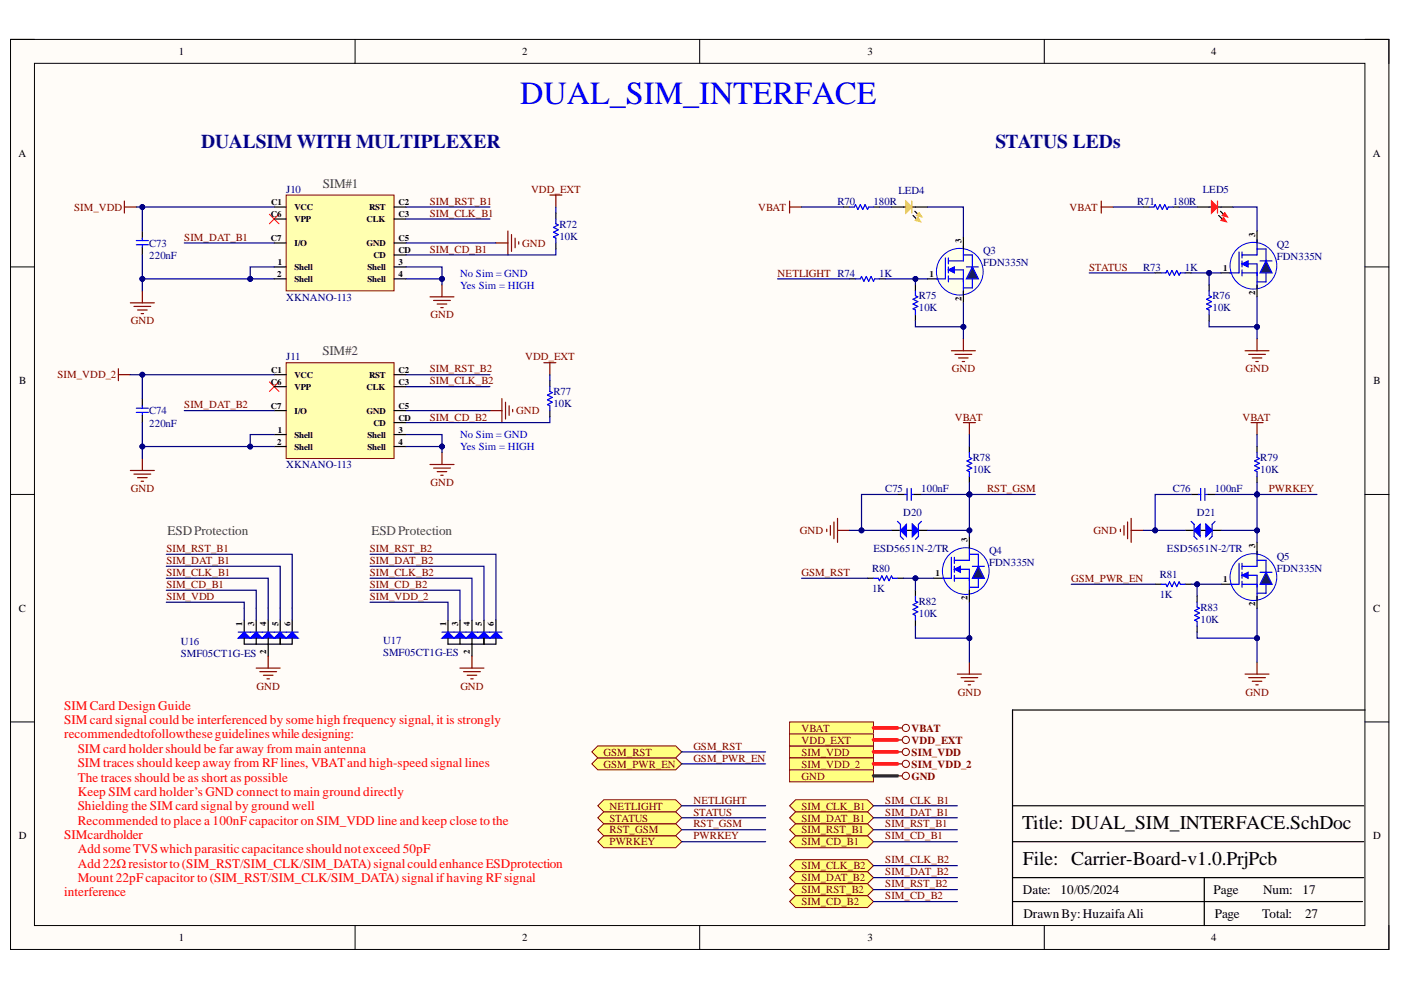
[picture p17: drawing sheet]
<svg xmlns="http://www.w3.org/2000/svg" width="297mm" height="210mm" viewBox="0 0 297 210" stroke-linecap="round" stroke-linejoin="round" font-family="sans-serif">
<defs><g id="words">
<text font-size="6.8" fill="#00f" x="110.3" y="22.1">DUAL_SIM_INTERFACE</text>
<g font-size="4.1" fill="#0b0b8e">
<text x="42.6" y="31.4">DUALSIM WITH MULTIPLEXER</text>
<text x="211" y="31.4">STATUS LEDs</text>
</g>
<g font-size="4.1">
<text x="216.7" y="175.8">Title: DUAL_SIM_INTERFACE.SchDoc</text>
<text x="216.9" y="183.4">File: Carrier-Board-v1.0.PrjPcb</text>
</g>
<g font-size="2.8" fill="#434343">
<text x="68.4" y="39.8">SIM#1</text>
<text x="68.3" y="75.3">SIM#2</text>
<text x="35.5" y="113.4">ESDProtection</text>
<text x="78.8" y="113.4">ESDProtection</text>
</g>
<g font-size="2.8" fill="#f00">
<text x="13.6" y="150.4">SIM Card Design Guide</text>
<text x="13.6" y="153.5">SIM card signal could be interferenced by some high frequency signal, it is strongly</text>
<text x="13.6" y="156.5">recommendedtofollowtheseguidelineswhiledesigning:</text>
<text x="16.5" y="159.6">SIM card holder should be far away from main antenna</text>
<text x="16.5" y="162.7">SIM traces should keep away from RF lines, VBATand high-speed signal lines</text>
<text x="16.5" y="165.7">The traces should be as short as possible</text>
<text x="16.5" y="168.8">Keep SIM card holder’s GND connect to main ground directly</text>
<text x="16.5" y="171.8">Shielding the SIM card signal by ground well</text>
<text x="13.6" y="177.9">SIMcardholder</text>
<text x="16.5" y="174.9">Recommended to place a 100nF capacitor on SIM_VDD line and keep close to the</text>
<text x="16.5" y="180.9">AddsomeTVSwhichparasiticcapacitanceshouldnotexceed50pF</text>
<text x="16.5" y="184">Add22Ωresistorto(SIM_RST/SIM_CLK/SIM_DATA) signalcouldenhanceESDprotection</text>
<text x="13.6" y="190.1">interference</text>
<text x="16.5" y="187">Mount 22pF capacitor to (SIM_RST/SIM_CLK/SIM_DATA) signal ifhaving RF signal</text>
</g>
<g font-size="2.8">
<text x="216.9" y="189.6">Date:</text>
<text x="224.8" y="189.6">10/05/2024</text>
<text x="257.3" y="189.6">Page</text>
<text x="267.8" y="189.6">Num:</text>
<text x="276.2" y="189.6">17</text>
<text x="217" y="194.6">DrawnBy:HuzaifaAli</text>
<text x="257.6" y="194.6">Page</text>
<text x="267.6" y="194.6">Total:</text>
<text x="276.7" y="194.6">27</text>
</g>
<g font-size="2.3">
<text x="37.9" y="11.7">1</text>
<text x="110.7" y="11.7">2</text>
<text x="183.9" y="11.7">3</text>
<text x="256.8" y="11.7">4</text>
<text x="3.9" y="33.3">A</text>
<text x="291.1" y="33.3">A</text>
<text x="4.1" y="81.5">B</text>
<text x="291.2" y="81.5">B</text>
<text x="4" y="129.7">C</text>
<text x="291.2" y="129.7">C</text>
<text x="4" y="178">D</text>
<text x="291.2" y="178">D</text>
<text x="37.9" y="199.5">1</text>
<text x="110.7" y="199.5">2</text>
<text x="183.9" y="199.5">3</text>
<text x="256.8" y="199.5">4</text>
</g>
<g font-size="2.3" fill="#000080">
<text x="60.6" y="40.9">J10</text>
<text x="190.5" y="41.2">LED4</text>
<text x="255" y="40.9">LED5</text>
<text x="177.6" y="43.4">R70</text>
<text x="185.2" y="43.4">180R</text>
<text x="241.1" y="43.4">R71</text>
<text x="248.7" y="43.4">180R</text>
<text x="31.6" y="52.3">C73</text>
<text x="118.6" y="48.3">R72</text>
<text x="118.6" y="50.8">10K</text>
<text x="208.4" y="53.9">Q3</text>
<text x="270.7" y="52.7">Q2</text>
<text x="31.6" y="54.8">220nF</text>
<text x="186.4" y="58.7">1K</text>
<text x="208.4" y="56.5">FDN335N</text>
<text x="242.3" y="57.4">R73</text>
<text x="251.2" y="57.4">1K</text>
<text x="270.7" y="55.2">FDN335N</text>
<text x="60.6" y="63.7">XKNANO-113</text>
<text x="194.8" y="63.5">R75</text>
<text x="257.1" y="63.5">R76</text>
<text x="194.8" y="66">10K</text>
<text x="257.1" y="66">10K</text>
<text x="60.6" y="76.4">J11</text>
<text x="117.3" y="83.8">R77</text>
<text x="31.6" y="87.8">C74</text>
<text x="117.3" y="86.3">10K</text>
<text x="31.6" y="90.4">220nF</text>
<text x="60.6" y="99.3">XKNANO-113</text>
<text x="206.2" y="97.8">R78</text>
<text x="206.2" y="100.3">10K</text>
<text x="267.2" y="97.8">R79</text>
<text x="267.2" y="100.3">10K</text>
<text x="187.7" y="104.4">C75</text>
<text x="195.3" y="104.4">100nF</text>
<text x="248.7" y="104.4">C76</text>
<text x="257.6" y="104.4">100nF</text>
<text x="191.5" y="109.4">D20</text>
<text x="253.8" y="109.4">D21</text>
<text x="185.2" y="117.1">ESD5651N-2/TR</text>
<text x="209.7" y="117.4">Q4</text>
<text x="247.4" y="117.1">ESD5651N-2/TR</text>
<text x="270.7" y="118.7">Q5</text>
<text x="184.9" y="121.4">R80</text>
<text x="184.9" y="125.4">1K</text>
<text x="209.7" y="120">FDN335N</text>
<text x="245.9" y="122.6">R81</text>
<text x="270.7" y="121.3">FDN335N</text>
<text x="194.8" y="128.2">R82</text>
<text x="194.8" y="130.7">10K</text>
<text x="245.9" y="126.7">1K</text>
<text x="254.5" y="129.5">R83</text>
<text x="38.3" y="136.8">U16</text>
<text x="81.2" y="136.6">U17</text>
<text x="254.5" y="132">10K</text>
<text x="38.3" y="139.4">SMF05CT1G-ES</text>
<text x="81.2" y="139.1">SMF05CT1G-ES</text>
</g>
<g font-size="2.3" fill="#800000">
<text x="112.6" y="40.9">VDD_EXT</text>
<text x="15.7" y="44.7">SIM_VDD</text>
<text x="91.1" y="43.4">SIM_RST_B1</text>
<text x="91.1" y="46">SIM_CLK_B1</text>
<text x="160.7" y="44.7">VBAT</text>
<text x="226.8" y="44.7">VBAT</text>
<text x="39.1" y="51">SIM_DAT_B1</text>
<text x="91.1" y="53.6">SIM_CD_B1</text>
<text x="110.7" y="52.3">GND</text>
<text x="164.9" y="58.7">NETLIGHT R74</text>
<text x="230.9" y="57.4">STATUS</text>
<text x="27.7" y="68.8">GND</text>
<text x="91.3" y="67.5">GND</text>
<text x="111.3" y="76.4">VDD_EXT</text>
<text x="12.2" y="80.2">SIM_VDD_2</text>
<text x="91.1" y="78.9">SIM_RST_B2</text>
<text x="91.1" y="81.5">SIM_CLK_B2</text>
<text x="201.8" y="78.9">GND</text>
<text x="264.1" y="78.9">GND</text>
<text x="39.1" y="86.5">SIM_DAT_B2</text>
<text x="91.1" y="89.2">SIM_CD_B2</text>
<text x="109.5" y="87.8">GND</text>
<text x="202.4" y="89.2">VBAT</text>
<text x="263.4" y="89.2">VBAT</text>
<text x="27.7" y="104.4">GND</text>
<text x="91.3" y="103.1">GND</text>
<text x="209.3" y="104.4">RST_GSM</text>
<text x="269" y="104.4">PWRKEY</text>
<text x="169.6" y="113.2">GND</text>
<text x="231.9" y="113.2">GND</text>
<text x="35.3" y="119.6">SIM_DAT_B1</text>
<text x="35.3" y="117.1">SIM_RST_B1</text>
<text x="78.4" y="117.1">SIM_RST_B2</text>
<text x="78.4" y="119.6">SIM_DAT_B2</text>
<text x="35.3" y="124.7">SIM_CD_B1</text>
<text x="35.3" y="122.1">SIM_CLK_B1</text>
<text x="78.4" y="122.1">SIM_CLK_B2</text>
<text x="78.4" y="124.7">SIM_CD_B2</text>
<text x="169.9" y="122.1">GSM_RST</text>
<text x="227.1" y="123.4">GSM_PWR_EN</text>
<text x="35.3" y="127.2">SIM_VDD</text>
<text x="78.4" y="127.2">SIM_VDD_2</text>
<text x="54.4" y="146.2">GND</text>
<text x="97.6" y="146.2">GND</text>
<text x="203.1" y="147.5">GND</text>
<text x="264.1" y="147.5">GND</text>
<text x="169.9" y="155.2">VBAT</text>
<text x="193.3" y="155.2">VBAT</text>
<text x="128" y="160.2">GSM_RST</text>
<text x="147" y="161.5">GSM_PWR_EN</text>
<text x="147" y="159">GSM_RST</text>
<text x="169.9" y="160.2">SIM_VDD</text>
<text x="169.9" y="157.7">VDD_EXT</text>
<text x="193.3" y="160.2">SIM_VDD</text>
<text x="193.3" y="157.7">VDD_EXT</text>
<text x="128" y="162.8">GSM_PWR_EN</text>
<text x="169.9" y="162.8">SIM_VDD_2</text>
<text x="169.9" y="165.3">GND</text>
<text x="193.3" y="162.8">SIM_VDD_2</text>
<text x="193.3" y="165.3">GND</text>
<text x="129.3" y="171.6">NETLIGHT</text>
<text x="147" y="172.9">STATUS</text>
<text x="147" y="170.4">NETLIGHT</text>
<text x="169.9" y="171.6">SIM_CLK_B1</text>
<text x="187.7" y="172.9">SIM_DAT_B1</text>
<text x="187.7" y="170.4">SIM_CLK_B1</text>
<text x="129.3" y="179.3">PWRKEY</text>
<text x="129.3" y="176.7">RST_GSM</text>
<text x="129.3" y="174.2">STATUS</text>
<text x="147" y="178">PWRKEY</text>
<text x="147" y="175.4">RST_GSM</text>
<text x="169.9" y="179.3">SIM_CD_B1</text>
<text x="169.9" y="176.7">SIM_RST_B1</text>
<text x="169.9" y="174.2">SIM_DAT_B1</text>
<text x="187.7" y="178">SIM_CD_B1</text>
<text x="187.7" y="175.4">SIM_RST_B1</text>
<text x="169.9" y="184.3">SIM_CLK_B2</text>
<text x="187.7" y="183.1">SIM_CLK_B2</text>
<text x="187.7" y="185.6">SIM_DAT_B2</text>
<text x="169.9" y="191.9">SIM_CD_B2</text>
<text x="169.9" y="189.4">SIM_RST_B2</text>
<text x="169.9" y="186.9">SIM_DAT_B2</text>
<text x="187.7" y="188.1">SIM_RST_B2</text>
<text x="187.7" y="190.7">SIM_CD_B2</text>
</g>
<g font-size="2.3" fill="#00f">
<text x="97.5" y="58.7">No Sim = GND</text>
<text x="97.5" y="61.2">Yes Sim = HIGH</text>
<text x="97.5" y="93">No Sim = GND</text>
<text x="97.5" y="95.5">Yes Sim = HIGH</text>
</g>
<g font-size="1.9">
<text x="57.4" y="46.1">C6</text>
<text x="57.5" y="43.5">C1</text>
<text x="62.4" y="44.5">VCC</text>
<text x="62.4" y="47.1">VPP</text>
<text x="77.7" y="47.1">CLK</text>
<text x="78.2" y="44.5">RST</text>
<text x="84.5" y="43.5">C2</text>
<text x="84.5" y="46.1">C3</text>
<text x="57.4" y="51.1">C7</text>
<text x="62.4" y="52.1">I/O</text>
<text x="77.7" y="52.1">GND</text>
<text x="84.5" y="51.1">C5</text>
<text x="84.5" y="53.7">CD</text>
<text x="203.9" y="51.5" transform="rotate(-90 203.9 51.5)">3</text>
<text x="266.1" y="50.2" transform="rotate(-90 266.1 50.2)">3</text>
<text x="58.8" y="58.7">2</text>
<text x="58.9" y="56.2">1</text>
<text x="62.4" y="57.2">Shell</text>
<text x="62.4" y="59.8">Shell</text>
<text x="77.9" y="57.2">Shell</text>
<text x="77.9" y="59.8">Shell</text>
<text x="79.2" y="54.7">CD</text>
<text x="84.5" y="56.2">3</text>
<text x="84.5" y="58.7">4</text>
<text x="197.1" y="58.7">1</text>
<text x="259.3" y="57.5">1</text>
<text x="203.9" y="63.7" transform="rotate(-90 203.9 63.7)">2</text>
<text x="266.1" y="62.5" transform="rotate(-90 266.1 62.5)">2</text>
<text x="57.4" y="81.6">C6</text>
<text x="57.5" y="79.1">C1</text>
<text x="62.4" y="80.1">VCC</text>
<text x="62.4" y="82.7">VPP</text>
<text x="77.7" y="82.7">CLK</text>
<text x="78.2" y="80.1">RST</text>
<text x="84.5" y="79.1">C2</text>
<text x="84.5" y="81.6">C3</text>
<text x="57.4" y="86.7">C7</text>
<text x="62.4" y="87.7">I/O</text>
<text x="77.7" y="87.7">GND</text>
<text x="84.5" y="86.7">C5</text>
<text x="84.5" y="89.2">CD</text>
<text x="58.8" y="94.3">2</text>
<text x="58.9" y="91.8">1</text>
<text x="62.4" y="92.8">Shell</text>
<text x="62.4" y="95.3">Shell</text>
<text x="77.9" y="92.8">Shell</text>
<text x="77.9" y="95.3">Shell</text>
<text x="79.2" y="90.3">CD</text>
<text x="84.5" y="91.8">3</text>
<text x="84.5" y="94.3">4</text>
<text x="205.1" y="115" transform="rotate(-90 205.1 115)">3</text>
<text x="266.1" y="116.3" transform="rotate(-90 266.1 116.3)">3</text>
<text x="198.4" y="122.2">1</text>
<text x="259.3" y="123.5">1</text>
<text x="205.1" y="127.3" transform="rotate(-90 205.1 127.3)">2</text>
<text x="266.1" y="128.5" transform="rotate(-90 266.1 128.5)">2</text>
<text x="51.3" y="132.8" transform="rotate(-90 51.3 132.8)">1</text>
<text x="53.9" y="132.8" transform="rotate(-90 53.9 132.8)">3</text>
<text x="56.4" y="132.8" transform="rotate(-90 56.4 132.8)">4</text>
<text x="59" y="132.8" transform="rotate(-90 59 132.8)">5</text>
<text x="61.6" y="132.8" transform="rotate(-90 61.6 132.8)">6</text>
<text x="94.6" y="132.8" transform="rotate(-90 94.6 132.8)">1</text>
<text x="97.1" y="132.8" transform="rotate(-90 97.1 132.8)">3</text>
<text x="99.6" y="132.8" transform="rotate(-90 99.6 132.8)">4</text>
<text x="102.2" y="132.8" transform="rotate(-90 102.2 132.8)">5</text>
<text x="104.7" y="132.8" transform="rotate(-90 104.7 132.8)">6</text>
<text x="56.4" y="138.7" transform="rotate(-90 56.4 138.7)">2</text>
<text x="99.6" y="138.7" transform="rotate(-90 99.6 138.7)">2</text>
</g>
</g></defs>
<path d="M2.2 8.4h292.3v192.9h-292.3z" fill-rule="evenodd" fill="#fffcf8"/>
<path d="M2.2 8.4h292.3v192.9h-292.3z" fill="none" stroke="#000" stroke-width=".21"/>
<path d="M7.3 13.4h282.1v182.8h-282.1z" fill-rule="evenodd" fill="#fffcf8"/>
<g fill="none" stroke="#000" stroke-width=".21">
<path d="M2.2 8.4h5.1M7.3 13.4h282.1v182.8h-282.1zM75.3 8.4v5M148.3 8.4v5M221.4 8.4v5M289.4 8.4h5.1v5M2.2 56.6h5.1M289.4 56.6h5.1M2.2 104.8h5.1M289.4 104.8h5.1M2.2 153.1h5.1M289.4 153.1h5.1"/>
<path d="M75.3 196.2v5.1M148.3 196.2v5.1M221.4 196.2v5.1M294.5 196.2v5.1"/>
</g>
<path d="M258.8 44.8l.6 .6M289.4 150.5h-74.7v45.7M214.7 178.5h74.4M214.7 170.8h74.4M214.7 191.2h74.2M214.7 186.1h74.4M255.3 186.1v10.1" fill="none" stroke="#000" stroke-width=".25"/>
<g fill="none" stroke="#800000" stroke-width=".25">
<path d="M167.4 43.9h2.5M167.4 42.6v2.6M233.5 42.6v2.6M233.5 43.9h2.5M201.7 74.4h5.1M202.5 75.1h3.5M203.2 75.9h2.1M204 76.7h.5M204.3 71.8v2.6M264 74.4h5.1M264.7 75.1h3.6M265.5 75.9h2"/>
<path d="M266.3 76.7h.5M266.5 71.8v2.6M203 142.9h5.1M203.8 143.7h3.5M204.5 144.4h2M205.3 145.2h.5M205.5 140.4v2.5M264 142.9h5.1M264.7 143.7h3.6M265.5 144.4h2M266.3 145.2h.5M266.5 140.4v2.5"/>
</g>
<path d="M259.7 45.1l.6 .9-1.2-.3z" fill-rule="evenodd" fill="#c00"/>
<path d="M259.7 45.1l.6 .9-1.2-.3z" fill="none" stroke="#c00" stroke-width=".21"/>
<path d="M258.4 45.7l.7 .7" fill="none" stroke="#000" stroke-width=".25"/>
<path d="M259.4 46.1l.6 .9-1.1-.3z" fill-rule="evenodd" fill="#c00"/>
<path d="M259.4 46.1l.6 .9-1.1-.3z" fill="none" stroke="#c00" stroke-width=".21"/>
<path d="M253.8 43.9h3.1M258.1 43.9h3.3" fill="none" stroke="#000" stroke-width=".25"/>
<path d="M258.1 42.6v2.6" fill="none" stroke="#c00" stroke-width=".25"/>
<path d="M256.9 42.6l1.2 1.3-1.2 1.3z" fill="#c00"/>
<path d="M256.9 42.6l1.2 1.3-1.2 1.3z" fill="none" stroke="#c00" stroke-width=".25"/>
<path d="M194 44.8l.6 .6" fill="none" stroke="#000" stroke-width=".25"/>
<path d="M194.3 45.7l.6-.6-.3 .3 .3-.3 .6 .9z" fill-rule="evenodd" fill="#f1c232"/>
<path d="M194.3 45.7l.6-.6-.3 .3 .3-.3 .6 .9z" fill="none" stroke="#f1c232" stroke-width=".21"/>
<path d="M193.6 45.7l.7 .7" fill="none" stroke="#000" stroke-width=".25"/>
<path d="M194 46.7l.6-.6-.3 .3 .3-.3 .6 .9z" fill-rule="evenodd" fill="#f1c232"/>
<path d="M194 46.7l.6-.6-.3 .3 .3-.3 .6 .9z" fill="none" stroke="#f1c232" stroke-width=".21"/>
<path d="M189 43.9h3.1M193.3 43.9h3.3" fill="none" stroke="#000" stroke-width=".25"/>
<path d="M193.3 42.6v2.6" fill="none" stroke="#f1c232" stroke-width=".25"/>
<path d="M192.1 42.6l1.2 1.3-1.2 1.3z" fill="#f1c232"/>
<path d="M192.1 42.6l1.2 1.3-1.2 1.3z" fill="none" stroke="#f1c232" stroke-width=".25"/>
<g fill="none" stroke="#000" stroke-width=".25">
<path d="M178.8 43.9h1.3M180.1 59.1h1.3M185.2 43.9h1.3M186.5 59.1h1.2M242.4 43.9h1.2M244.9 57.9h1.3M248.7 43.9h1.3M251.3 57.9h1.2M194.1 60.4v1.3M194.1 66.7v1.3M256.4 60.4v1.3M256.4 66.7v1.3"/>
<path d="M183.9 122.6h1.3M190.3 122.6h1.3M244.9 123.9h1.3M251.3 123.9h1.2"/>
</g>
<path d="M180.1 43.9h1l.3-.5 .5 1 .5-1 .5 1 .5-1 .5 1 .3-.5h1M181.4 59.1h1l.3-.5 .5 1 .5-1 .5 1 .5-1 .5 1 .2-.5h1.1M243.6 43.9h1.1l.2-.5 .5 1 .5-1 .5 1 .5-1 .6 1 .2-.5h1M246.2 57.9h1l.3-.5 .5 1 .5-1 .5 1 .5-1 .5 1 .3-.5h1M194.1 61.7v1l.5 .2-1 .5 1 .6-1 .5 1 .5-1 .5 .5 .2v1M256.4 61.7v1l.5 .2-1.1 .5 1.1 .6-1.1 .5 1.1 .5-1.1 .5 .6 .2v1M185.2 122.6h1l.3 .5 .5-1 .5 1 .5-1 .5 1 .5-1 .3 .5h1M246.2 123.9h1l.3 .5 .5-1 .5 1 .5-1 .5 1 .5-1 .3 .5h1" fill="none" stroke="#00f" stroke-width=".25"/>
<g fill="none" stroke="#800000" stroke-width=".25">
<path d="M26.4 42.6v2.6M26.4 43.9h2.5M105.1 51.5h2.6M107.7 49v5.1M108.4 49.7v3.6M109.2 50.5v2M110 51.3v.5M116.6 41.4h2.5M117.9 41.4v2.5M25.1 78.2v2.5M25.1 79.4h2.5M27.6 64.2h5.1"/>
<path d="M28.4 65h3.6M29.2 65.7h2M29.9 66.5h.5M30.2 61.7v2.5M91.2 62.9h5.1M91.9 63.7h3.6M92.7 64.5h2M93.5 65.2h.5M93.7 60.4v2.5M115.3 76.9h2.6M116.6 76.9v2.5M27.6 99.8h5.1"/>
<path d="M30.2 97.2v2.6M91.2 98.5h5.1M91.9 99.2h3.6M93.7 95.9v2.6M103.9 87.1h2.5M106.4 84.5v5.1M107.2 85.3v3.5M107.9 86v2.1M108.7 86.8v.5M204.3 89.6h2.5M205.5 89.6v2.5M265.2 89.6h2.6"/>
<path d="M266.5 89.6v2.5M28.4 100.5h3.6M29.2 101.3h2M29.9 102h.5M92.7 100h2M93.5 100.8h.5M56.9 139.1v2.5M100.1 139.1v2.5M54.3 141.6h5.1M55.1 142.4h3.5M55.8 143.2h2.1M56.6 143.9h.5"/>
<path d="M97.5 141.6h5.1M98.3 142.4h3.5M99 143.2h2.1M99.8 143.9h.5"/>
</g>
<path d="M57.1 45.4l2 2M59.1 45.4l-2 2M57.1 81l2 2M59.1 81l-2 2" fill="none" stroke="#f00" stroke-width=".21"/>
<path d="M60.7 41.4h22.8v20.3h-22.8z" fill-rule="evenodd" fill="#ffffb0"/>
<path d="M60.7 41.4h22.8v20.3h-22.8z" fill="none" stroke="#800000" stroke-width=".21"/>
<path d="M58.1 43.9h2.6M58.1 46.4h2.6M58.1 51.5h2.6M58.1 56.6h2.6M58.1 59.1h2.6M83.5 43.9h2.6M83.5 46.4h2.6M83.5 51.5h2.6M83.5 56.6h2.6M83.5 59.1h2.6M83.5 54.1h2.6" fill="none" stroke="#000" stroke-width=".25"/>
<path d="M60.7 76.9h22.8v20.3h-22.8z" fill-rule="evenodd" fill="#ffffb0"/>
<path d="M60.7 76.9h22.8v20.3h-22.8z" fill="none" stroke="#800000" stroke-width=".21"/>
<g fill="none" stroke="#000" stroke-width=".25">
<path d="M30.2 49v1.6M30.2 52.5v1.6M117.9 45.2v1.2M117.9 51.5v1.3M58.1 79.4h2.6M83.5 79.4h2.6M30.2 84.5v1.7M30.2 88.1v1.5M58.1 82h2.6M58.1 87.1h2.6M58.1 92.1h2.6M58.1 94.7h2.6"/>
<path d="M83.5 82h2.6M83.5 87.1h2.6M83.5 92.1h2.6M83.5 94.7h2.6M83.5 89.6h2.6M116.6 80.7v1.3M116.6 87.1v1.2M51.8 131.5v2.5M56.9 136.6v2.5"/>
</g>
<path d="M28.9 51h2.6M28.9 51.9h2.6M30.2 50.5v.5M30.2 52v.5M117.9 46.4v1l.5 .3-1.1 .5 1.1 .5-1.1 .5 1.1 .5-1.1 .5 .6 .3v1M28.9 86.6h2.6M28.9 87.4h2.6M30.2 86v.6M30.2 87.6v.5M116.6 82v1l.5 .3-1 .5 1 .5-1 .5 1 .5-1 .5 .5 .2v1.1" fill="none" stroke="#00f" stroke-width=".25"/>
<path d="M51.8 134l1.2 1.3h-2.5z" fill="#00f"/>
<path d="M50.5 134h2.5M51.8 134l1.2 1.3h-2.5z" fill="none" stroke="#00f" stroke-width=".25"/>
<path d="M54.3 131.5v2.5" fill="none" stroke="#000" stroke-width=".25"/>
<path d="M53 135.3l1.3-1.3 1.3 1.3z" fill="#00f"/>
<path d="M53 135.3l1.3-1.3 1.3 1.3zM53 134h2.6" fill="none" stroke="#00f" stroke-width=".25"/>
<path d="M56.9 131.5v2.5" fill="none" stroke="#000" stroke-width=".25"/>
<path d="M56.9 134l1.2 1.3h-2.5z" fill="#00f"/>
<path d="M55.6 134h2.5M56.9 134l1.2 1.3h-2.5z" fill="none" stroke="#00f" stroke-width=".25"/>
<path d="M59.4 131.5v2.5" fill="none" stroke="#000" stroke-width=".25"/>
<path d="M59.4 134l1.3 1.3h-2.6z" fill="#00f"/>
<path d="M58.1 134h2.6M59.4 134l1.3 1.3h-2.6z" fill="none" stroke="#00f" stroke-width=".25"/>
<path d="M61.9 131.5v2.5" fill="none" stroke="#000" stroke-width=".25"/>
<path d="M60.7 135.3l1.2-1.3 1.3 1.3z" fill="#00f"/>
<path d="M60.7 135.3l1.2-1.3 1.3 1.3zM60.7 134h2.5" fill="none" stroke="#00f" stroke-width=".25"/>
<path d="M51.8 135.3v1.3h10.1v-1.3M54.3 135.3v1.3M56.9 135.3v1.3M59.4 135.3v1.3M95 131.5v2.5M100.1 136.6v2.5" fill="none" stroke="#000" stroke-width=".25"/>
<path d="M93.7 135.3l1.3-1.3 1.3 1.3z" fill="#00f"/>
<path d="M93.7 135.3l1.3-1.3 1.3 1.3zM93.7 134h2.6" fill="none" stroke="#00f" stroke-width=".25"/>
<path d="M97.5 131.5v2.5" fill="none" stroke="#000" stroke-width=".25"/>
<path d="M97.5 134l1.3 1.3h-2.5z" fill="#00f"/>
<path d="M96.3 134h2.5M97.5 134l1.3 1.3h-2.5z" fill="none" stroke="#00f" stroke-width=".25"/>
<path d="M100.1 131.5v2.5" fill="none" stroke="#000" stroke-width=".25"/>
<path d="M100.1 134l1.2 1.3h-2.5z" fill="#00f"/>
<path d="M98.8 134h2.5M100.1 134l1.2 1.3h-2.5z" fill="none" stroke="#00f" stroke-width=".25"/>
<path d="M102.6 131.5v2.5" fill="none" stroke="#000" stroke-width=".25"/>
<path d="M101.3 135.3l1.3-1.3 1.3 1.3z" fill="#00f"/>
<path d="M101.3 135.3l1.3-1.3 1.3 1.3zM101.3 134h2.6" fill="none" stroke="#00f" stroke-width=".25"/>
<path d="M105.1 131.5v2.5" fill="none" stroke="#000" stroke-width=".25"/>
<path d="M105.1 134l1.3 1.3h-2.5z" fill="#00f"/>
<path d="M103.9 134h2.5M105.1 134l1.3 1.3h-2.5z" fill="none" stroke="#00f" stroke-width=".25"/>
<path d="M196.6 59.1h2.6M95 135.3v1.3h10.1v-1.3M97.5 135.3v1.3M100.1 135.3v1.3M102.6 135.3v1.3" fill="none" stroke="#000" stroke-width=".25"/>
<circle cx="203.5" cy="57.6" r="5" fill="#ffffe8"/>
<circle cx="203.5" cy="57.6" r="5" fill="none" stroke="#00f" stroke-width=".21"/>
<path d="M200.4 54.7v4.4h-1.9M201.1 59.1h3.2M201.1 54.7v1.3M201.1 56.6v1.3M201.1 58.5v1.3M201.1 57.2h3.2v5.1M204.3 52.2v3.1h-3.2" fill="none" stroke="#00f" stroke-width=".25"/>
<path d="M201.1 57.2l1.2-.6v1.3z" fill="#00f"/>
<path d="M201.1 57.2l1.2-.6v1.3zM204.3 54.1h1.9v6.9h-1.9M204.9 56.6h2.5" fill="none" stroke="#00f" stroke-width=".25"/>
<path d="M204.3 50.2v2.6M204.3 61.7v2.5" fill="none" stroke="#000" stroke-width=".25"/>
<path d="M206.2 56.6l1.2 2.5h-2.5z" fill="#073763"/>
<path d="M206.2 56.6l1.2 2.5h-2.5z" fill="none" stroke="#00f" stroke-width=".25"/>
<path d="M258.9 57.9h2.5" fill="none" stroke="#000" stroke-width=".25"/>
<circle cx="265.8" cy="56.3" r="5" fill="#ffffe8"/>
<circle cx="265.8" cy="56.3" r="5" fill="none" stroke="#00f" stroke-width=".21"/>
<path d="M262.7 53.4v4.5h-1.9M263.3 57.9h3.2M263.3 53.4v1.3M263.3 55.3v1.3M263.3 57.2v1.3M263.3 56h3.2v5M266.5 50.9v3.2h-3.2" fill="none" stroke="#00f" stroke-width=".25"/>
<path d="M263.3 56l1.3-.7v1.3z" fill="#00f"/>
<path d="M263.3 56l1.3-.7v1.3zM266.5 52.8h1.9v7h-1.9M267.2 55.3h2.5" fill="none" stroke="#00f" stroke-width=".25"/>
<path d="M266.5 49v2.5M266.5 60.4v2.5" fill="none" stroke="#000" stroke-width=".25"/>
<path d="M268.4 55.3l1.3 2.6h-2.5z" fill="#073763"/>
<path d="M268.4 55.3l1.3 2.6h-2.5z" fill="none" stroke="#00f" stroke-width=".25"/>
<path d="M258.9 123.9h2.5" fill="none" stroke="#000" stroke-width=".25"/>
<circle cx="265.8" cy="122.4" r="5" fill="#ffffe8"/>
<circle cx="265.8" cy="122.4" r="5" fill="none" stroke="#00f" stroke-width=".21"/>
<path d="M262.7 119.4v4.5h-1.9M263.3 119.4v1.3M266.5 116.9v3.2h-3.2M263.3 123.9h3.2M263.3 121.3v1.3M263.3 123.2v1.3M263.3 122h3.2v5.1" fill="none" stroke="#00f" stroke-width=".25"/>
<path d="M263.3 122l1.3-.7v1.3z" fill="#00f"/>
<path d="M266.5 118.8h1.9v7h-1.9M263.3 122l1.3-.7v1.3zM267.2 121.3h2.5" fill="none" stroke="#00f" stroke-width=".25"/>
<path d="M266.5 115v2.5M266.5 126.4v2.6" fill="none" stroke="#000" stroke-width=".25"/>
<path d="M268.4 121.3l1.3 2.6h-2.5z" fill="#073763"/>
<path d="M268.4 121.3l1.3 2.6h-2.5z" fill="none" stroke="#00f" stroke-width=".25"/>
<path d="M197.9 122.6h2.5" fill="none" stroke="#000" stroke-width=".25"/>
<circle cx="204.8" cy="121.1" r="5" fill="#ffffe8"/>
<circle cx="204.8" cy="121.1" r="5" fill="none" stroke="#00f" stroke-width=".21"/>
<path d="M201.7 118.2v4.4h-1.9M202.3 118.2v1.2M205.5 115.6v3.2h-3.2M202.3 122.6h3.2M202.3 120.1v1.2M202.3 122v1.2M202.3 120.7h3.2v5.1" fill="none" stroke="#00f" stroke-width=".25"/>
<path d="M202.3 120.7l1.3-.6v1.2z" fill="#00f"/>
<path d="M205.5 117.5h1.9v7h-1.9M202.3 120.7l1.3-.6v1.2zM206.2 120.1h2.5" fill="none" stroke="#00f" stroke-width=".25"/>
<path d="M205.5 113.7v2.6M205.5 125.1v2.6" fill="none" stroke="#000" stroke-width=".25"/>
<path d="M207.4 120.1l1.3 2.5h-2.5z" fill="#073763"/>
<g fill="none" stroke="#00f" stroke-width=".25">
<path d="M205.5 95.9v1.1l.5 .2-1 .5 1 .5-1 .5 1 .5-1 .6 .5 .2v1M266.5 95.9v1.1l.5 .2-1 .5 1 .5-1 .5 1 .5-1 .6 .5 .2v1M191.8 104.8h.5M192.3 103.6v2.5M193.2 103.6v2.5M193.3 104.8h.5M254.1 104.8h.5M254.6 103.6v2.5M255.5 103.6v2.5M255.6 104.8h.5M194.1 126.4v1l.5 .3-1 .5 1 .5-1 .5 1 .5-1 .5 .5 .3v1M207.4 120.1l1.3 2.5h-2.5z"/>
<path d="M253.8 127.7v1l.5 .3-1 .5 1 .5-1 .5 1 .5-1 .5 .5 .2v1.1"/>
</g>
<g fill="none" stroke="#000" stroke-width=".25">
<path d="M205.5 94.7v1.2M266.5 94.7v1.2M189 112.5h1.8M190.3 104.8h1.6M193.8 104.8h1.6M194.8 112.5h1.8M205.5 101v1.3M252.5 104.8h1.7M256.1 104.8h1.5M266.5 101v1.3M194.1 125.1v1.3M194.1 131.5v1.3"/>
<path d="M253.8 126.4v1.3M253.8 132.8v1.2"/>
</g>
<path d="M193.5 111.2l1.2 1.3-1.2 1.2z" fill="#00f"/>
<path d="M190.3 110.5l.6 .7v2.5l.7 .7M193.5 111.2l1.2 1.3-1.2 1.2zM195.4 110.5l-.7 .7v2.5l-.6 .7" fill="none" stroke="#00f" stroke-width=".25"/>
<path d="M192.3 112.5h1" fill="none" stroke="#000" stroke-width=".25"/>
<path d="M192.2 111.2v2.5l-1.3-1.2z" fill="#00f"/>
<path d="M192.2 111.2v2.5l-1.3-1.2z" fill="none" stroke="#00f" stroke-width=".25"/>
<path d="M193.5 111.2l1.2 1.3-1.2 1.2z" fill="#00f"/>
<path d="M193.5 111.2l1.2 1.3-1.2 1.2z" fill="none" stroke="#00f" stroke-width=".25"/>
<path d="M251.3 112.5h1.7M257.1 112.5h1.8" fill="none" stroke="#000" stroke-width=".25"/>
<path d="M255.7 111.2l1.3 1.3-1.3 1.2z" fill="#00f"/>
<path d="M252.5 110.5l.7 .7v2.5l.6 .7M255.7 111.2l1.3 1.3-1.3 1.2zM257.6 110.5l-.6 .7v2.5l-.6 .7" fill="none" stroke="#00f" stroke-width=".25"/>
<path d="M254.6 112.5h1" fill="none" stroke="#000" stroke-width=".25"/>
<path d="M254.4 111.2v2.5l-1.2-1.2z" fill="#00f"/>
<path d="M254.4 111.2v2.5l-1.2-1.2z" fill="none" stroke="#00f" stroke-width=".25"/>
<path d="M255.7 111.2l1.3 1.3-1.3 1.2z" fill="#00f"/>
<path d="M255.7 111.2l1.3 1.3-1.3 1.2z" fill="none" stroke="#00f" stroke-width=".25"/>
<path d="M175.3 112.2v.5M176 111.4v2.1M176.8 110.7v3.5M177.6 109.9v5.1M177.6 112.5h2.5M237.5 112.2v.5M238.3 111.4v2.1M239.1 110.7v3.5M239.8 112.5h2.6M239.8 109.9v5.1" fill="none" stroke="#800000" stroke-width=".25"/>
<path d="M167.4 191.2l1.3-1.3h15.2l1.3 1.3-1.3 1.2h-15.2z" fill-rule="evenodd" fill="#ffff80"/>
<path d="M167.4 191.2l1.3-1.3h15.2l1.3 1.3-1.3 1.2h-15.2z" fill="none" stroke="#800000" stroke-width=".21"/>
<path d="M167.4 188.6l1.3-1.2h15.2l1.3 1.2-1.3 1.3h-15.2z" fill-rule="evenodd" fill="#ffff80"/>
<path d="M167.4 188.6l1.3-1.2h15.2l1.3 1.2-1.3 1.3h-15.2z" fill="none" stroke="#800000" stroke-width=".21"/>
<path d="M167.4 186.1l1.3-1.3h15.2l1.3 1.3-1.3 1.3h-15.2z" fill-rule="evenodd" fill="#ffff80"/>
<path d="M167.4 186.1l1.3-1.3h15.2l1.3 1.3-1.3 1.3h-15.2z" fill="none" stroke="#800000" stroke-width=".21"/>
<path d="M167.4 183.5l1.3-1.2h15.2l1.3 1.2-1.3 1.3h-15.2z" fill-rule="evenodd" fill="#ffff80"/>
<path d="M167.4 183.5l1.3-1.2h15.2l1.3 1.2-1.3 1.3h-15.2z" fill="none" stroke="#800000" stroke-width=".21"/>
<path d="M167.4 178.5l1.3-1.3h15.2l1.3 1.3-1.3 1.2h-15.2z" fill-rule="evenodd" fill="#ffff80"/>
<path d="M167.4 178.5l1.3-1.3h15.2l1.3 1.3-1.3 1.2h-15.2z" fill="none" stroke="#800000" stroke-width=".21"/>
<path d="M167.4 175.9l1.3-1.2h15.2l1.3 1.2-1.3 1.3h-15.2z" fill-rule="evenodd" fill="#ffff80"/>
<path d="M167.4 175.9l1.3-1.2h15.2l1.3 1.2-1.3 1.3h-15.2z" fill="none" stroke="#800000" stroke-width=".21"/>
<path d="M167.4 173.4l1.3-1.3h15.2l1.3 1.3-1.3 1.3h-15.2z" fill-rule="evenodd" fill="#ffff80"/>
<path d="M167.4 173.4l1.3-1.3h15.2l1.3 1.3-1.3 1.3h-15.2z" fill="none" stroke="#800000" stroke-width=".21"/>
<path d="M167.4 170.8l1.3-1.2h15.2l1.3 1.2-1.3 1.3h-15.2z" fill-rule="evenodd" fill="#ffff80"/>
<path d="M167.4 170.8l1.3-1.2h15.2l1.3 1.2-1.3 1.3h-15.2z" fill="none" stroke="#800000" stroke-width=".21"/>
<path d="M167.4 158.2h17.8v2.5h-17.8z" fill-rule="evenodd" fill="#ffff80"/>
<g fill="none" stroke="#800000" stroke-width=".21">
<path d="M167.4 158.2h17.8v2.5h-17.8z"/>
<circle cx="192.1" cy="159.4" r=".76"/>
</g>
<path d="M190.3 159.4h1" fill="none" stroke="#800000" stroke-width=".25"/>
<path d="M167.4 160.7h17.8v2.5h-17.8z" fill-rule="evenodd" fill="#ffff80"/>
<g fill="none" stroke="#800000" stroke-width=".21">
<path d="M167.4 160.7h17.8v2.5h-17.8z"/>
<circle cx="192.1" cy="162" r=".76"/>
</g>
<path d="M190.3 162h1" fill="none" stroke="#800000" stroke-width=".25"/>
<path d="M167.4 163.2h17.8v2.6h-17.8z" fill-rule="evenodd" fill="#ffff80"/>
<g fill="none" stroke="#800000" stroke-width=".21">
<path d="M167.4 163.2h17.8v2.6h-17.8z"/>
<circle cx="192.1" cy="164.5" r=".76"/>
</g>
<path d="M190.3 164.5h1" fill="none" stroke="#800000" stroke-width=".25"/>
<path d="M167.4 153.1h17.8v2.5h-17.8z" fill-rule="evenodd" fill="#ffff80"/>
<g fill="none" stroke="#800000" stroke-width=".21">
<path d="M167.4 153.1h17.8v2.5h-17.8z"/>
<circle cx="192.1" cy="154.3" r=".76"/>
</g>
<path d="M190.3 154.3h1" fill="none" stroke="#800000" stroke-width=".25"/>
<path d="M126.7 178.5l1.3-1.3h15.3l1.2 1.3-1.2 1.2h-15.3z" fill-rule="evenodd" fill="#ffff80"/>
<path d="M126.7 178.5l1.3-1.3h15.3l1.2 1.3-1.2 1.2h-15.3z" fill="none" stroke="#800000" stroke-width=".21"/>
<path d="M126.7 175.9l1.3-1.2h15.3l1.2 1.2-1.2 1.3h-15.3z" fill-rule="evenodd" fill="#ffff80"/>
<path d="M126.7 175.9l1.3-1.2h15.3l1.2 1.2-1.2 1.3h-15.3z" fill="none" stroke="#800000" stroke-width=".21"/>
<path d="M126.7 173.4l1.3-1.3h15.3l1.2 1.3-1.2 1.3h-15.3z" fill-rule="evenodd" fill="#ffff80"/>
<path d="M126.7 173.4l1.3-1.3h15.3l1.2 1.3-1.2 1.3h-15.3z" fill="none" stroke="#800000" stroke-width=".21"/>
<path d="M126.7 170.8l1.3-1.2h15.3l1.2 1.2-1.2 1.3h-15.3z" fill-rule="evenodd" fill="#ffff80"/>
<path d="M126.7 170.8l1.3-1.2h15.3l1.2 1.2-1.2 1.3h-15.3z" fill="none" stroke="#800000" stroke-width=".21"/>
<path d="M125.5 162l1.2-1.3h16.6l1.2 1.3-1.2 1.2h-16.6z" fill-rule="evenodd" fill="#ffff80"/>
<path d="M125.5 162l1.2-1.3h16.6l1.2 1.3-1.2 1.2h-16.6z" fill="none" stroke="#800000" stroke-width=".21"/>
<path d="M125.5 159.4l1.2-1.3h16.6l1.2 1.3-1.2 1.3h-16.6z" fill-rule="evenodd" fill="#ffff80"/>
<path d="M125.5 159.4l1.2-1.3h16.6l1.2 1.3-1.2 1.3h-16.6z" fill="none" stroke="#800000" stroke-width=".21"/>
<path d="M167.4 155.6h17.8v2.6h-17.8z" fill-rule="evenodd" fill="#ffff80"/>
<g fill="none" stroke="#800000" stroke-width=".21">
<path d="M167.4 155.6h17.8v2.6h-17.8z"/>
<circle cx="192.1" cy="156.9" r=".76"/>
</g>
<path d="M190.3 156.9h1" fill="none" stroke="#800000" stroke-width=".25"/>
<path d="M169.9 43.9h8.9M230.9 57.9h14M236 43.9h6.4M190.3 104.8h-7.6v7.7h6.3" fill="none" stroke="#000080" stroke-width=".25"/>
<circle cx="182.7" cy="112.5" r=".51" fill="#000080"/>
<circle cx="182.7" cy="112.5" r=".51" fill="none" stroke="#000080" stroke-width=".21"/>
<path d="M196.6 112.5h8.9" fill="none" stroke="#000080" stroke-width=".25"/>
<circle cx="205.5" cy="112.5" r=".51" fill="#000080"/>
<circle cx="205.5" cy="112.5" r=".51" fill="none" stroke="#000080" stroke-width=".21"/>
<path d="M195.4 104.8h10.1" fill="none" stroke="#000080" stroke-width=".25"/>
<circle cx="205.5" cy="104.8" r=".51" fill="#000080"/>
<circle cx="205.5" cy="104.8" r=".51" fill="none" stroke="#000080" stroke-width=".21"/>
<path d="M205.5 104.8h14M169.9 122.6h14" fill="none" stroke="#000080" stroke-width=".25"/>
<circle cx="205.5" cy="104.8" r=".51" fill="#000080"/>
<circle cx="205.5" cy="104.8" r=".51" fill="none" stroke="#000080" stroke-width=".21"/>
<path d="M252.5 104.8h-7.6v7.7h6.4" fill="none" stroke="#000080" stroke-width=".25"/>
<circle cx="244.9" cy="112.5" r=".51" fill="#000080"/>
<circle cx="244.9" cy="112.5" r=".51" fill="none" stroke="#000080" stroke-width=".21"/>
<path d="M258.9 112.5h7.6" fill="none" stroke="#000080" stroke-width=".25"/>
<circle cx="266.5" cy="112.5" r=".51" fill="#000080"/>
<circle cx="266.5" cy="112.5" r=".51" fill="none" stroke="#000080" stroke-width=".21"/>
<path d="M186.5 43.9h2.5M196.6 43.9h7.7v6.3M250 43.9h3.8M258.9 57.9h-2.5v2.5M261.4 43.9h5.1v5.1M227.1 123.9h17.8" fill="none" stroke="#000080" stroke-width=".25"/>
<circle cx="256.3" cy="57.9" r=".51" fill="#000080"/>
<circle cx="256.3" cy="57.9" r=".51" fill="none" stroke="#000080" stroke-width=".21"/>
<path d="M252.5 57.9h3.9" fill="none" stroke="#000080" stroke-width=".25"/>
<circle cx="256.3" cy="57.9" r=".51" fill="#000080"/>
<circle cx="256.3" cy="57.9" r=".51" fill="none" stroke="#000080" stroke-width=".21"/>
<path d="M164.9 59.1h15.2M196.6 59.1h-2.5v1.3" fill="none" stroke="#000080" stroke-width=".25"/>
<circle cx="194.1" cy="59.1" r=".51" fill="#000080"/>
<circle cx="194.1" cy="59.1" r=".51" fill="none" stroke="#000080" stroke-width=".21"/>
<path d="M187.7 59.1h6.4" fill="none" stroke="#000080" stroke-width=".25"/>
<circle cx="194.1" cy="59.1" r=".51" fill="#000080"/>
<circle cx="194.1" cy="59.1" r=".51" fill="none" stroke="#000080" stroke-width=".21"/>
<path d="M266.5 104.8h12.7" fill="none" stroke="#000080" stroke-width=".25"/>
<circle cx="266.5" cy="104.8" r=".51" fill="#000080"/>
<circle cx="266.5" cy="104.8" r=".51" fill="none" stroke="#000080" stroke-width=".21"/>
<path d="M205.5 102.3v2.5" fill="none" stroke="#000080" stroke-width=".25"/>
<circle cx="205.5" cy="104.8" r=".51" fill="#000080"/>
<circle cx="205.5" cy="104.8" r=".51" fill="none" stroke="#000080" stroke-width=".21"/>
<path d="M86.1 79.4h17.8M86.1 94.7h7.6v1.2M86.1 87.1h17.8M86.1 82h17.8" fill="none" stroke="#000080" stroke-width=".25"/>
<circle cx="93.7" cy="94.7" r=".51" fill="#000080"/>
<circle cx="93.7" cy="94.7" r=".51" fill="none" stroke="#000080" stroke-width=".21"/>
<path d="M86.1 92.1h7.6v2.6" fill="none" stroke="#000080" stroke-width=".25"/>
<circle cx="93.7" cy="94.7" r=".51" fill="#000080"/>
<circle cx="93.7" cy="94.7" r=".51" fill="none" stroke="#000080" stroke-width=".21"/>
<path d="M39.1 87.1h19M58.1 92.1h-5.1v2.6" fill="none" stroke="#000080" stroke-width=".25"/>
<circle cx="53" cy="94.7" r=".51" fill="#000080"/>
<circle cx="53" cy="94.7" r=".51" fill="none" stroke="#000080" stroke-width=".21"/>
<path d="M30.2 94.7v2.5" fill="none" stroke="#000080" stroke-width=".25"/>
<circle cx="30.2" cy="94.7" r=".51" fill="#000080"/>
<circle cx="30.2" cy="94.7" r=".51" fill="none" stroke="#000080" stroke-width=".21"/>
<path d="M86.1 59.1h7.6v1.3M86.1 51.5h19M86.1 43.9h17.8M86.1 46.4h17.8" fill="none" stroke="#000080" stroke-width=".25"/>
<circle cx="93.7" cy="59.1" r=".51" fill="#000080"/>
<circle cx="93.7" cy="59.1" r=".51" fill="none" stroke="#000080" stroke-width=".21"/>
<path d="M86.1 56.6h7.6v2.5" fill="none" stroke="#000080" stroke-width=".25"/>
<circle cx="93.7" cy="59.1" r=".51" fill="#000080"/>
<circle cx="93.7" cy="59.1" r=".51" fill="none" stroke="#000080" stroke-width=".21"/>
<path d="M39.1 51.5h19M58.1 56.6h-5.1v2.5" fill="none" stroke="#000080" stroke-width=".25"/>
<circle cx="53" cy="59.1" r=".51" fill="#000080"/>
<circle cx="53" cy="59.1" r=".51" fill="none" stroke="#000080" stroke-width=".21"/>
<path d="M30.2 59.1v2.6" fill="none" stroke="#000080" stroke-width=".25"/>
<circle cx="30.2" cy="59.1" r=".51" fill="#000080"/>
<circle cx="30.2" cy="59.1" r=".51" fill="none" stroke="#000080" stroke-width=".21"/>
<path d="M58.1 43.9h-27.9v5.1M116.6 79.4v1.3M35.3 117.5h26.6v11.5M35.3 127.7h16.5v1.3M35.3 125.1h19v3.9M35.3 122.6h21.6v6.4M35.3 120.1h24.1v8.9" fill="none" stroke="#000080" stroke-width=".25"/>
<circle cx="30.2" cy="43.9" r=".51" fill="#000080"/>
<circle cx="30.2" cy="43.9" r=".51" fill="none" stroke="#000080" stroke-width=".21"/>
<path d="M28.9 43.9h1.3" fill="none" stroke="#000080" stroke-width=".25"/>
<circle cx="30.2" cy="43.9" r=".51" fill="#000080"/>
<circle cx="30.2" cy="43.9" r=".51" fill="none" stroke="#000080" stroke-width=".21"/>
<path d="M58.1 79.4h-27.9v5.1" fill="none" stroke="#000080" stroke-width=".25"/>
<circle cx="30.2" cy="79.4" r=".51" fill="#000080"/>
<circle cx="30.2" cy="79.4" r=".51" fill="none" stroke="#000080" stroke-width=".21"/>
<path d="M27.6 79.4h2.6" fill="none" stroke="#000080" stroke-width=".25"/>
<circle cx="30.2" cy="79.4" r=".51" fill="#000080"/>
<circle cx="30.2" cy="79.4" r=".51" fill="none" stroke="#000080" stroke-width=".21"/>
<path d="M194.1 132.8v2.5h11.4" fill="none" stroke="#000080" stroke-width=".25"/>
<circle cx="205.5" cy="135.3" r=".51" fill="#000080"/>
<circle cx="205.5" cy="135.3" r=".51" fill="none" stroke="#000080" stroke-width=".21"/>
<path d="M194.1 122.6v2.5" fill="none" stroke="#000080" stroke-width=".25"/>
<circle cx="194.1" cy="122.6" r=".51" fill="#000080"/>
<circle cx="194.1" cy="122.6" r=".51" fill="none" stroke="#000080" stroke-width=".21"/>
<path d="M253.8 134v1.3h12.7" fill="none" stroke="#000080" stroke-width=".25"/>
<circle cx="266.5" cy="135.3" r=".51" fill="#000080"/>
<circle cx="266.5" cy="135.3" r=".51" fill="none" stroke="#000080" stroke-width=".21"/>
<path d="M253.8 123.9v2.5" fill="none" stroke="#000080" stroke-width=".25"/>
<circle cx="253.8" cy="123.9" r=".51" fill="#000080"/>
<circle cx="253.8" cy="123.9" r=".51" fill="none" stroke="#000080" stroke-width=".21"/>
<path d="M191.6 122.6h6.3" fill="none" stroke="#000080" stroke-width=".25"/>
<circle cx="194.1" cy="122.6" r=".51" fill="#000080"/>
<circle cx="194.1" cy="122.6" r=".51" fill="none" stroke="#000080" stroke-width=".21"/>
<path d="M252.5 123.9h6.4" fill="none" stroke="#000080" stroke-width=".25"/>
<circle cx="253.8" cy="123.9" r=".51" fill="#000080"/>
<circle cx="253.8" cy="123.9" r=".51" fill="none" stroke="#000080" stroke-width=".21"/>
<path d="M205.5 127.7v12.7" fill="none" stroke="#000080" stroke-width=".25"/>
<circle cx="205.5" cy="135.3" r=".51" fill="#000080"/>
<circle cx="205.5" cy="135.3" r=".51" fill="none" stroke="#000080" stroke-width=".21"/>
<path d="M205.5 104.8v8.9" fill="none" stroke="#000080" stroke-width=".25"/>
<circle cx="205.5" cy="112.5" r=".51" fill="#000080"/>
<circle cx="205.5" cy="112.5" r=".51" fill="none" stroke="#000080" stroke-width=".21"/>
<circle cx="205.5" cy="104.8" r=".51" fill="#000080"/>
<circle cx="205.5" cy="104.8" r=".51" fill="none" stroke="#000080" stroke-width=".21"/>
<path d="M266.5 129v11.4" fill="none" stroke="#000080" stroke-width=".25"/>
<circle cx="266.5" cy="135.3" r=".51" fill="#000080"/>
<circle cx="266.5" cy="135.3" r=".51" fill="none" stroke="#000080" stroke-width=".21"/>
<path d="M266.5 104.8v10.2" fill="none" stroke="#000080" stroke-width=".25"/>
<circle cx="266.5" cy="112.5" r=".51" fill="#000080"/>
<circle cx="266.5" cy="112.5" r=".51" fill="none" stroke="#000080" stroke-width=".21"/>
<circle cx="266.5" cy="104.8" r=".51" fill="#000080"/>
<circle cx="266.5" cy="104.8" r=".51" fill="none" stroke="#000080" stroke-width=".21"/>
<path d="M117.9 52.8v1.3h-31.8M117.9 43.9v1.3M194.1 68v1.3h10.2M116.6 88.3v1.3h-30.5" fill="none" stroke="#000080" stroke-width=".25"/>
<circle cx="204.3" cy="69.3" r=".51" fill="#000080"/>
<circle cx="204.3" cy="69.3" r=".51" fill="none" stroke="#000080" stroke-width=".21"/>
<path d="M204.3 64.2v7.6" fill="none" stroke="#000080" stroke-width=".25"/>
<circle cx="204.3" cy="69.3" r=".51" fill="#000080"/>
<circle cx="204.3" cy="69.3" r=".51" fill="none" stroke="#000080" stroke-width=".21"/>
<path d="M256.4 68v1.3h10.1v2.5" fill="none" stroke="#000080" stroke-width=".25"/>
<circle cx="266.5" cy="69.3" r=".51" fill="#000080"/>
<circle cx="266.5" cy="69.3" r=".51" fill="none" stroke="#000080" stroke-width=".21"/>
<path d="M266.5 62.9v6.4" fill="none" stroke="#000080" stroke-width=".25"/>
<circle cx="266.5" cy="69.3" r=".51" fill="#000080"/>
<circle cx="266.5" cy="69.3" r=".51" fill="none" stroke="#000080" stroke-width=".21"/>
<path d="M180.1 112.5h2.6" fill="none" stroke="#000080" stroke-width=".25"/>
<circle cx="182.7" cy="112.5" r=".51" fill="#000080"/>
<circle cx="182.7" cy="112.5" r=".51" fill="none" stroke="#000080" stroke-width=".21"/>
<path d="M242.4 112.5h2.5" fill="none" stroke="#000080" stroke-width=".25"/>
<circle cx="244.9" cy="112.5" r=".51" fill="#000080"/>
<circle cx="244.9" cy="112.5" r=".51" fill="none" stroke="#000080" stroke-width=".21"/>
<path d="M257.6 104.8h8.9" fill="none" stroke="#000080" stroke-width=".25"/>
<circle cx="266.5" cy="104.8" r=".51" fill="#000080"/>
<circle cx="266.5" cy="104.8" r=".51" fill="none" stroke="#000080" stroke-width=".21"/>
<path d="M266.5 102.3v2.5" fill="none" stroke="#000080" stroke-width=".25"/>
<circle cx="266.5" cy="104.8" r=".51" fill="#000080"/>
<circle cx="266.5" cy="104.8" r=".51" fill="none" stroke="#000080" stroke-width=".21"/>
<path d="M30.2 54.1v5h27.9M205.5 92.1v2.6M266.5 92.1v2.6" fill="none" stroke="#000080" stroke-width=".25"/>
<circle cx="53" cy="59.1" r=".51" fill="#000080"/>
<circle cx="53" cy="59.1" r=".51" fill="none" stroke="#000080" stroke-width=".21"/>
<circle cx="30.2" cy="59.1" r=".51" fill="#000080"/>
<circle cx="30.2" cy="59.1" r=".51" fill="none" stroke="#000080" stroke-width=".21"/>
<g fill="none" stroke="#000080" stroke-width=".25">
<path d="M30.2 89.6v5.1h27.9M144.5 159.4h17.8M144.5 170.8h17.8M144.5 162h17.8M144.5 178.5h17.8M144.5 175.9h17.8M144.5 173.4h17.8M185.2 178.5h17.8M185.2 175.9h17.8M185.2 173.4h17.8M185.2 170.8h17.8M185.2 191.2h17.8"/>
<path d="M185.2 188.6h17.8M185.2 186.1h17.8M185.2 183.5h17.8"/>
</g>
<path d="M185.2 159.4h5.1M185.2 154.3h5.1M185.2 162h5.1" fill="none" stroke="#f00" stroke-width=".76"/>
<path d="M185.2 164.5h5.1" fill="none" stroke="#38761d" stroke-width=".76"/>
<circle cx="53" cy="94.7" r=".51" fill="#000080"/>
<circle cx="53" cy="94.7" r=".51" fill="none" stroke="#000080" stroke-width=".21"/>
<circle cx="30.2" cy="94.7" r=".51" fill="#000080"/>
<circle cx="30.2" cy="94.7" r=".51" fill="none" stroke="#000080" stroke-width=".21"/>
<path d="M185.2 156.9h5.1" fill="none" stroke="#f00" stroke-width=".76"/>
<path d="M78.5 117.5h26.6v14M51.8 129v2.5M54.3 129v2.5M56.9 129v2.5M59.4 129v2.5M61.9 129v2.5M78.5 127.7h16.5v3.8M78.5 125.1h19v6.4M78.5 122.6h21.6v8.9M78.5 120.1h24.1v11.4" fill="none" stroke="#000080" stroke-width=".25"/>
<use href="#words"/>
</svg>
